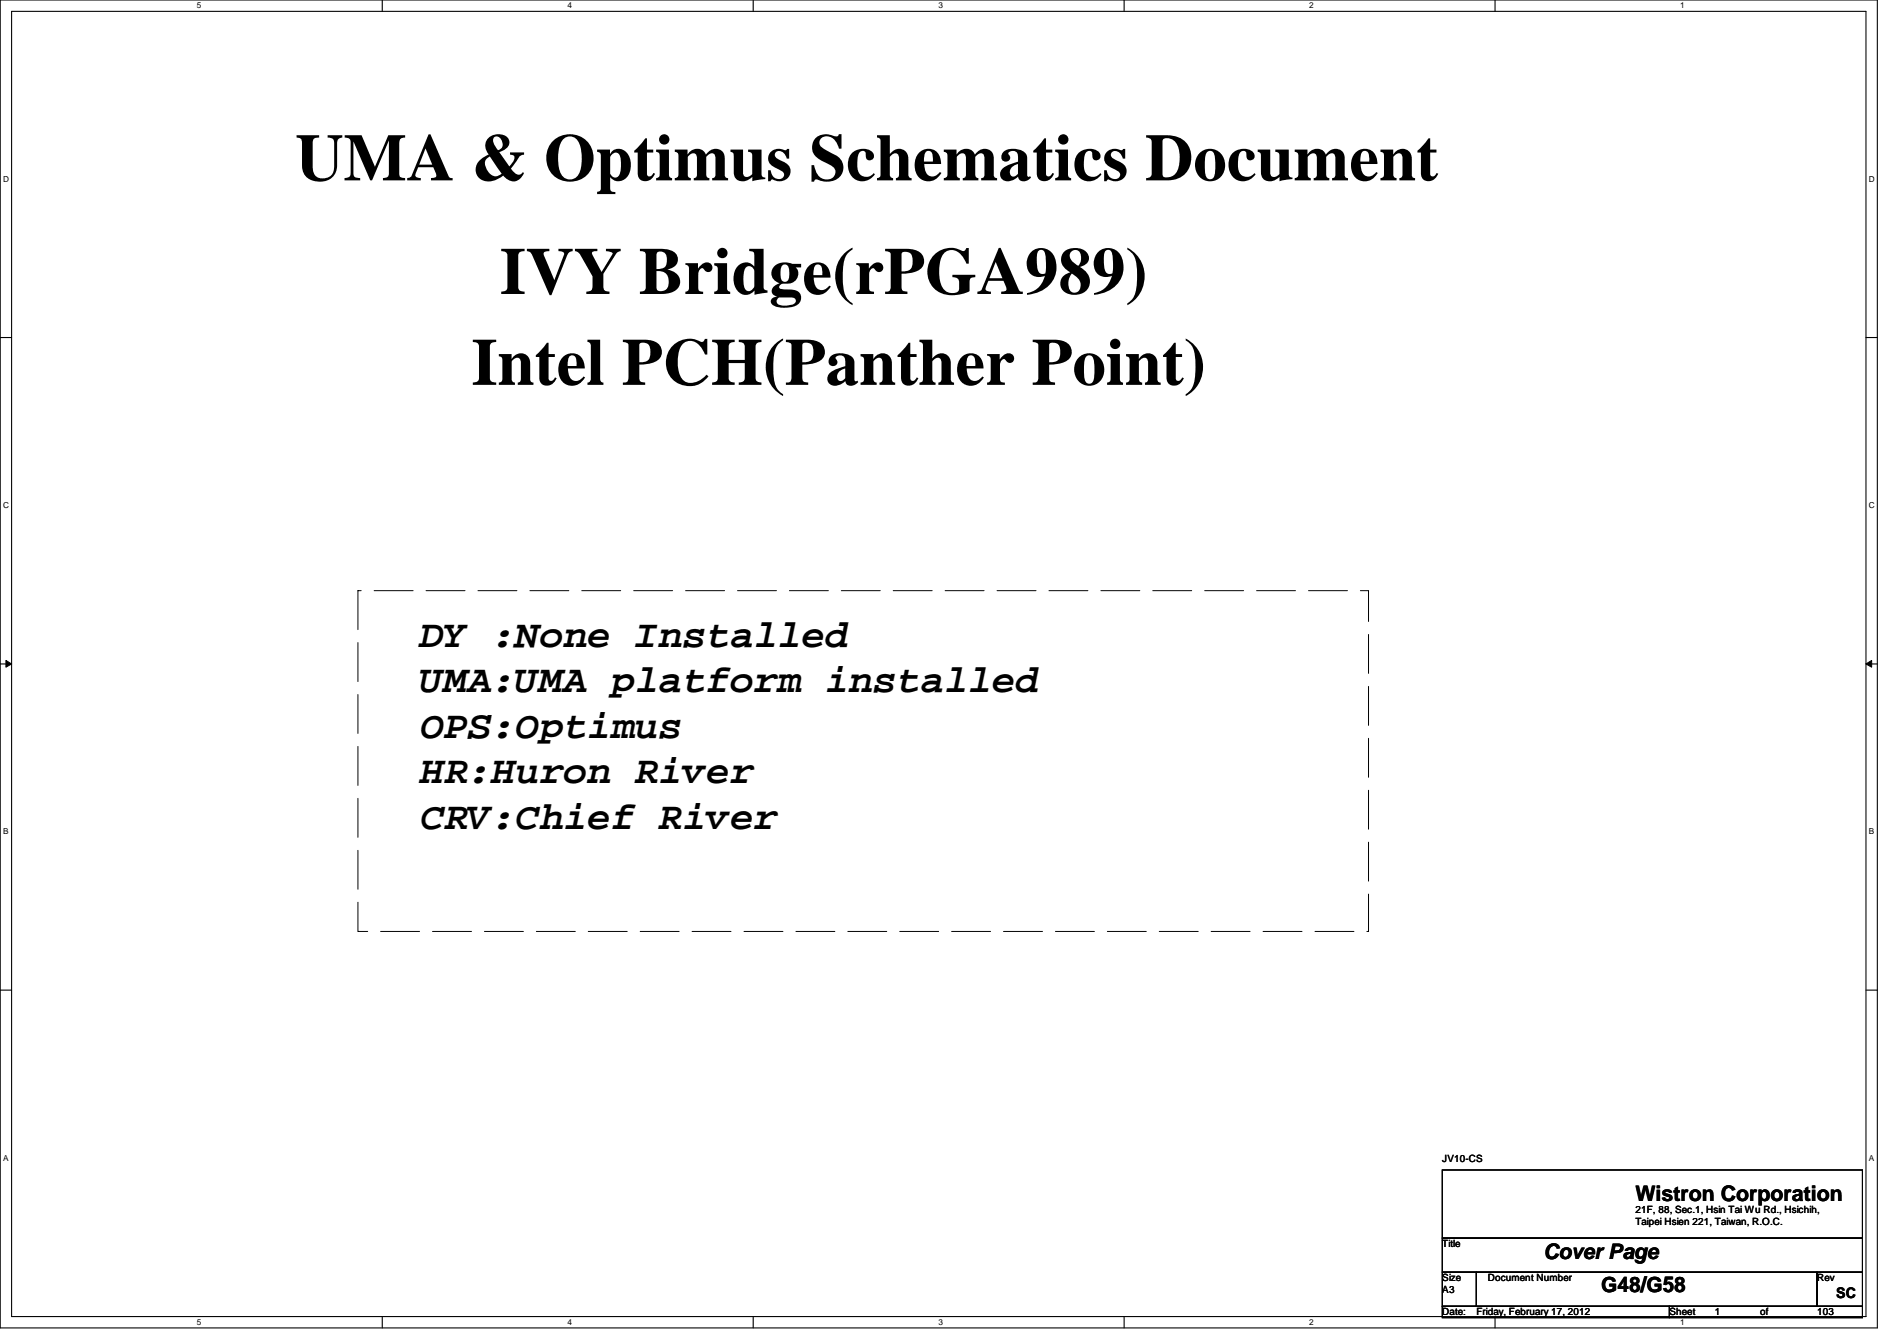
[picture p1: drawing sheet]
<svg xmlns="http://www.w3.org/2000/svg" width="297mm" height="210mm" viewBox="0 0 297 210" stroke-linecap="round" stroke-linejoin="round" font-family="sans-serif">
<defs><g id="words">
<g font-size="10.5">
<text x="46.3" y="28.2">UMA &amp; Optimus Schematics Document</text>
<text x="78.3" y="46">IVY Bridge(rPGA989)</text>
<text x="73.8" y="60.2">Intel PCH(Panther Point)</text>
</g>
<g font-size="6.2">
<text x="65.8" y="101.3">DY :None Installed</text>
<text x="65.8" y="108.4">UMA:UMA platform installed</text>
<text x="65.8" y="115.5">OPS:Optimus</text>
<text x="65.8" y="122.6">HR:Huron River</text>
<text x="65.8" y="129.7">CRV:Chief River</text>
</g>
<g font-size="3.3">
<text x="256.1" y="188">Wistron Corporation</text>
<text x="241.7" y="197">Cover Page</text>
<text x="250.7" y="202.3">G48/G58</text>
</g>
<text font-size="2.3" x="287.5" y="203.2">SC</text>
<g font-size="1.6">
<text x="225.8" y="181.9">JV10-CS</text>
<text x="256.1" y="189.9">21F, 88, Sec.1, Hsin Tai Wu Rd., Hsichih,</text>
<text x="256.1" y="191.7">Taipei Hsien 221, Taiwan, R.O.C.</text>
<text x="225.8" y="195.2">Title</text>
<text x="225.8" y="200.6">Size</text>
<text x="225.8" y="202.4">A3</text>
<text x="233" y="200.6">Document Number</text>
<text x="284.5" y="200.6">Rev</text>
<text x="225.8" y="205.9">Date:</text>
<text x="231.2" y="205.9">Friday, February 17, 2012</text>
<text x="261.4" y="205.9">Sheet</text>
<text x="268.5" y="205.9">1</text>
<text x="275.6" y="205.9">of</text>
<text x="284.5" y="205.9">103</text>
</g>
<g font-size="1.3">
<text x="30.8" y="1.3">5</text>
<text x="88.9" y="1.3">4</text>
<text x="146.9" y="1.3">3</text>
<text x="205" y="1.3">2</text>
<text x="263.1" y="1.3">1</text>
<text x=".5" y="28.4">D</text>
<text x="292.6" y="28.4">D</text>
<text x=".5" y="79.5">C</text>
<text x="292.6" y="79.5">C</text>
<text x=".5" y="130.6">B</text>
<text x="292.6" y="130.6">B</text>
<text x=".5" y="181.7">A</text>
<text x="292.6" y="181.7">A</text>
<text x="30.8" y="207.4">5</text>
<text x="88.9" y="207.4">4</text>
<text x="146.9" y="207.4">3</text>
<text x="205" y="207.4">2</text>
<text x="263.1" y="207.4">1</text>
</g>
</g></defs>
<path d="M0 0h294v207.9h-294zM1.8 1.8h290.4v204.3h-290.4z" fill="none" stroke="#000" stroke-width=".17"/>
<g fill="#fff">
<path d="M30.8 .2h.7v1.4h-.7z"/>
<path d="M30.8 206.2h.7v1.4h-.7z"/>
</g>
<path d="M59.9 0v1.8M59.9 206.1v1.8" fill="none" stroke="#000" stroke-width=".17"/>
<g fill="#fff">
<path d="M88.9 .2h.6v1.4h-.6z"/>
<path d="M88.9 206.2h.6v1.4h-.6z"/>
</g>
<path d="M117.9 0v1.8M117.9 206.1v1.8" fill="none" stroke="#000" stroke-width=".17"/>
<g fill="#fff">
<path d="M146.9 .2h.7v1.4h-.7z"/>
<path d="M146.9 206.2h.7v1.4h-.7z"/>
</g>
<path d="M176 0v1.8M176 206.1v1.8" fill="none" stroke="#000" stroke-width=".17"/>
<g fill="#fff">
<path d="M205 .2h.7v1.4h-.7z"/>
<path d="M205 206.2h.7v1.4h-.7z"/>
</g>
<path d="M234.1 0v1.8M234.1 206.1v1.8" fill="none" stroke="#000" stroke-width=".17"/>
<g fill="#fff">
<path d="M263.1 .2h.7v1.4h-.7z"/>
<path d="M263.1 206.2h.7v1.4h-.7z"/>
<path d="M.5 27.3h.9v1.4h-.9z"/>
<path d="M292.6 27.3h.9v1.4h-.9z"/>
<path d="M.5 78.4h.9v1.4h-.9z"/>
<path d="M292.6 78.4h.9v1.4h-.9z"/>
</g>
<path d="M0 52.8h1.8M292.2 52.8h1.8" fill="none" stroke="#000" stroke-width=".17"/>
<g fill="#fff">
<path d="M.5 129.5h.8v1.4h-.8z"/>
<path d="M292.6 129.5h.9v1.4h-.9z"/>
</g>
<path d="M0 103.9h1.8M292.2 103.9h1.8" fill="none" stroke="#000" stroke-width=".17"/>
<path d="M.9 103.4l.9 .5-.9 .5zM292.2 103.9l.9-.5v1z" fill="#000"/>
<path d="M.9 103.4l.9 .5-.9 .5zM292.2 103.9l.9-.5v1z" fill="none" stroke="#000" stroke-width=".16"/>
<g fill="#fff">
<path d="M.5 180.5h.8v1.4h-.8z"/>
<path d="M292.6 180.5h.9v1.4h-.9z"/>
</g>
<path d="M0 155h1.8M292.2 155h1.8M225.8 183.1h65.8v10.7h-65.8zM225.8 193.8h65.8v5.3h-65.8zM225.8 199.1h5.4v5.4h-5.4zM231.2 199.1h53.3v5.4h-53.3zM284.5 199.1h7.1v5.4h-7.1zM225.8 204.5h35.6v1.7h-35.6zM261.4 204.5h30.2v1.7h-30.2z" fill="none" stroke="#000" stroke-width=".17"/>
<path d="M56 92.5h158.3v53.3h-158.3z" fill="none" stroke="#000" stroke-width=".16" stroke-dasharray="6.1 2"/>
<use href="#words"/>
</svg>
